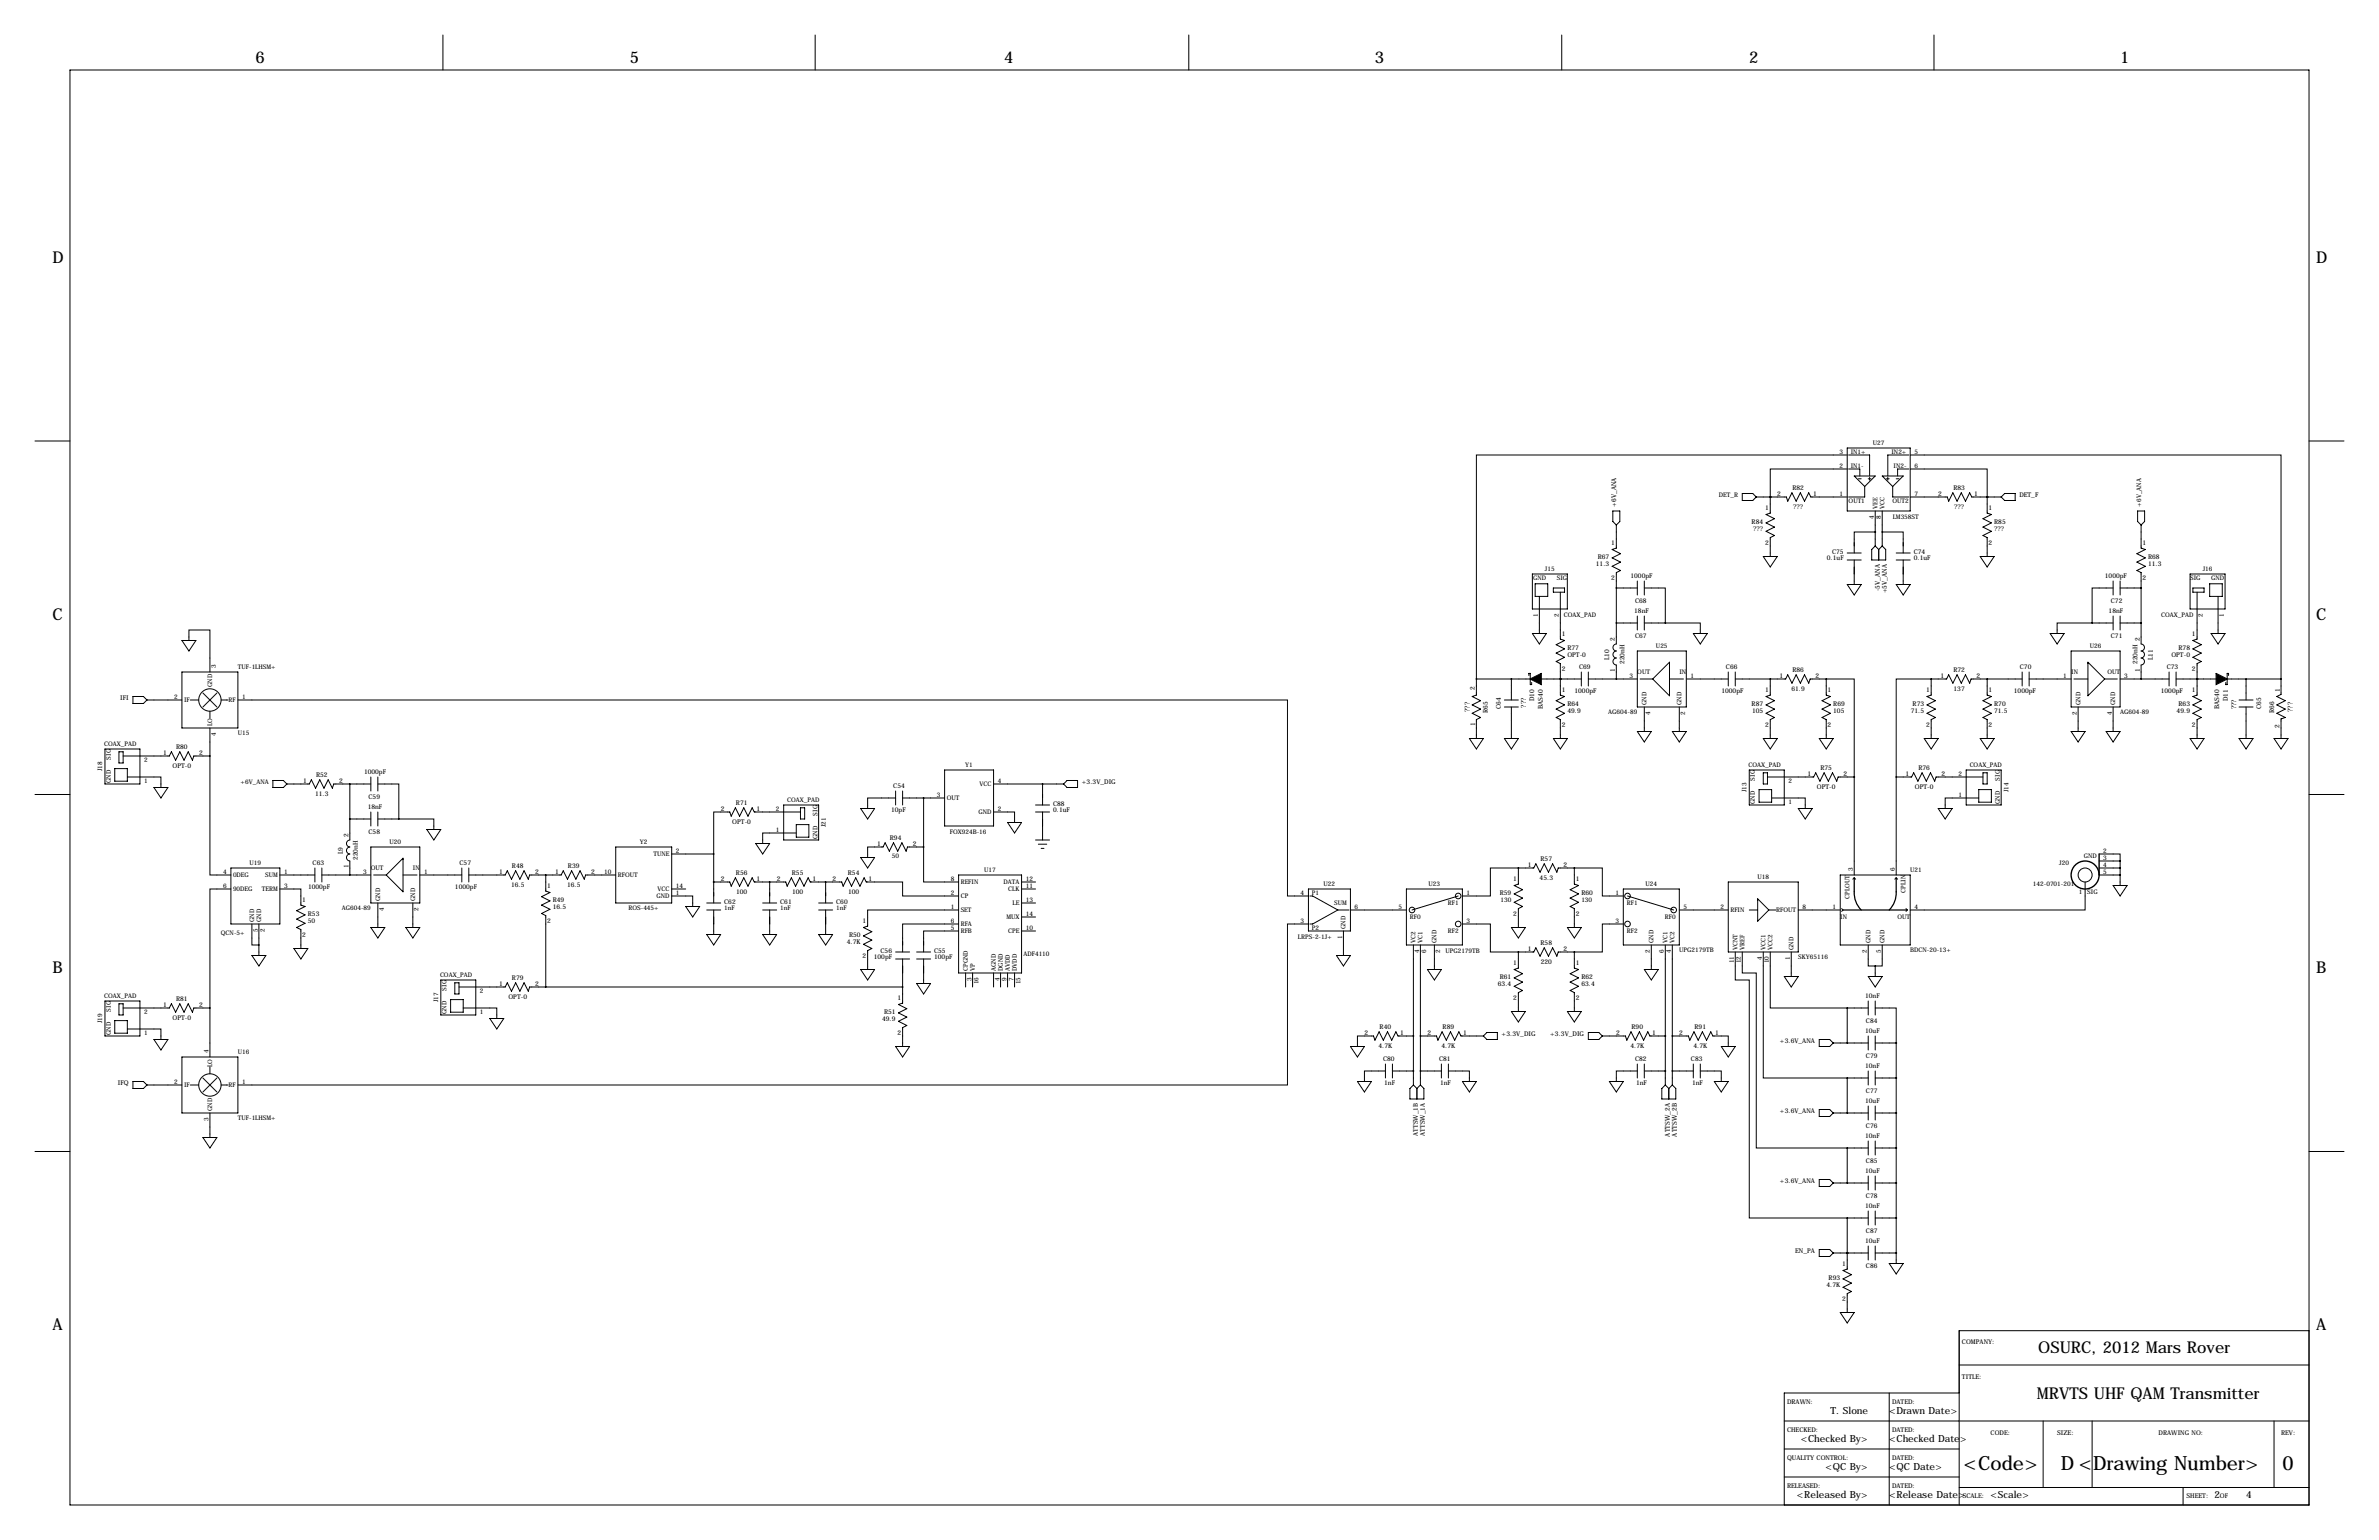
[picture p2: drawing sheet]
<svg xmlns="http://www.w3.org/2000/svg" width="864mm" height="559mm" viewBox="0 0 864 559" stroke-linecap="round" stroke-linejoin="round" font-family="sans-serif">
<defs><g id="words">
<g font-size="7.1">
<text x="712.8" y="533.4">&lt;Code&gt;</text>
<text x="748.1" y="533.4">D &lt;Drawing Number&gt;</text>
<text x="828.5" y="533.4">0</text>
</g>
<g font-size="5.9">
<text x="92.7" y="22.9">6</text>
<text x="228.6" y="22.9">5</text>
<text x="364.5" y="22.9">4</text>
<text x="499.1" y="22.9">3</text>
<text x="635" y="22.9">2</text>
<text x="769.6" y="22.9">1</text>
<text x="19" y="95.2">D</text>
<text x="840.7" y="95.2">D</text>
<text x="19" y="224.8">C</text>
<text x="840.7" y="224.8">C</text>
<text x="19" y="353.1">B</text>
<text x="840.7" y="353.1">B</text>
<text x="19" y="482.6">A</text>
<text x="840.7" y="482.6">A</text>
<text x="739.9" y="491">OSURC, 2012 Mars Rover</text>
<text x="739.4" y="507.5">MRVTS UHF QAM Transmitter</text>
</g>
<g font-size="3.6">
<text x="664.5" y="513.1">T. Slone</text>
<text x="685.8" y="513.1">&lt;Drawn Date&gt;</text>
<text x="653.7" y="523.2">&lt;Checked By&gt;</text>
<text x="685.8" y="523.2">&lt;Checked Date&gt;</text>
<text x="662.7" y="533.4">&lt;QC By&gt;</text>
<text x="685.8" y="533.4">&lt;QC Date&gt;</text>
<text x="652.3" y="543.5">&lt;Released By&gt;</text>
<text x="685.8" y="543.5">&lt;Release Date&gt;</text>
<text x="722.6" y="543.5">&lt;Scale&gt;</text>
<text x="803.9" y="543.5">2</text>
<text x="815.3" y="543.5">4</text>
</g>
<g font-size="2.4">
<text x="645.2" y="179.8">2</text>
<text x="650.7" y="177.8">R82</text>
<text x="658.2" y="179.9">1</text>
<text x="703.6" y="179.8">2</text>
<text x="709.1" y="177.8">R83</text>
<text x="716.6" y="179.9">1</text>
<text x="586.7" y="183.9" transform="rotate(-90 586.7 183.9)">+6V_ANA</text>
<text x="640.8" y="184.9">1</text>
<text x="650.9" y="184.5">???</text>
<text x="709.4" y="184.5">???</text>
<text x="721.9" y="184.9">1</text>
<text x="733" y="180.3">DET_F</text>
<text x="635.9" y="190">R84</text>
<text x="723.9" y="190">R85</text>
<text x="584.9" y="197.6">1</text>
<text x="636.4" y="192.7">???</text>
<text x="640.8" y="197.7">2</text>
<text x="721.9" y="197.7">2</text>
<text x="723.9" y="192.7">???</text>
<text x="777.7" y="197.6">1</text>
<text x="580" y="202.7">R67</text>
<text x="663.2" y="203.3">0.1uF</text>
<text x="665.1" y="200.9">C75</text>
<text x="694.7" y="200.9">C74</text>
<text x="694.7" y="203.3">0.1uF</text>
<text x="779.8" y="202.7">R68</text>
<text x="579.3" y="205.4">11.3</text>
<text x="591.9" y="209.8">1000pF</text>
<text x="764.1" y="209.8">1000pF</text>
<text x="779.8" y="205.4">11.3</text>
<text x="584.9" y="210.4">2</text>
<text x="682.4" y="214.5" transform="rotate(-90 682.4 214.5)">-5V_ANA</text>
<text x="684.9" y="215.3" transform="rotate(-90 684.9 215.3)">+5V_ANA</text>
<text x="777.7" y="210.4">2</text>
<text x="593.5" y="218.8">C68</text>
<text x="766.2" y="218.8">C72</text>
<text x="593.2" y="222.5">18nF</text>
<text x="765.4" y="222.5">18nF</text>
<text x="566.9" y="230.6">1</text>
<text x="586.2" y="232.7" transform="rotate(-90 586.2 232.7)">2</text>
<text x="593.5" y="231.5">C67</text>
<text x="766.2" y="231.5">C71</text>
<text x="776.7" y="232.7" transform="rotate(-90 776.7 232.7)">2</text>
<text x="795.7" y="230.6">1</text>
<text x="569" y="235.7">R77</text>
<text x="569" y="238.4">OPT-0</text>
<text x="584.2" y="239.5" transform="rotate(-90 584.2 239.5)">L10</text>
<text x="781.4" y="239.5" transform="rotate(-90 781.4 239.5)">L11</text>
<text x="788.2" y="238.4">OPT-0</text>
<text x="790.8" y="235.7">R78</text>
<text x="566.9" y="243.5">2</text>
<text x="573.2" y="242.6">C69</text>
<text x="586.2" y="243.7" transform="rotate(-90 586.2 243.7)">1</text>
<text x="589.7" y="241" transform="rotate(-90 589.7 241)">220nH</text>
<text x="626.5" y="242.6">C66</text>
<text x="646" y="246">1</text>
<text x="650.7" y="243.8">R86</text>
<text x="659" y="245.9">2</text>
<text x="704.4" y="246">1</text>
<text x="709.1" y="243.8">R72</text>
<text x="717.5" y="245.9">2</text>
<text x="733.2" y="242.6">C70</text>
<text x="776" y="241" transform="rotate(-90 776 241)">220nH</text>
<text x="776.7" y="243.7" transform="rotate(-90 776.7 243.7)">1</text>
<text x="786.6" y="242.6">C73</text>
<text x="795.7" y="243.5">2</text>
<text x="535.4" y="250.3" transform="rotate(-90 535.4 250.3)">2</text>
<text x="566.9" y="251">1</text>
<text x="571.6" y="251.6">1000pF</text>
<text x="624.9" y="251.6">1000pF</text>
<text x="640.8" y="251">1</text>
<text x="650.3" y="250.6">61.9</text>
<text x="663.4" y="251">1</text>
<text x="699.2" y="251">1</text>
<text x="709.2" y="250.6">137</text>
<text x="721.9" y="251">1</text>
<text x="731.1" y="251.6">1000pF</text>
<text x="784.4" y="251.6">1000pF</text>
<text x="795.7" y="251">1</text>
<text x="827.6" y="251.1" transform="rotate(-90 827.6 251.1)">1</text>
<text x="43.6" y="254">IFI</text>
<text x="544.8" y="257.4" transform="rotate(-90 544.8 257.4)">C64</text>
<text x="553.9" y="256.9" transform="rotate(-90 553.9 256.9)">???</text>
<text x="557" y="254.5" transform="rotate(-90 557 254.5)">D10</text>
<text x="560.1" y="257.3" transform="rotate(-90 560.1 257.3)">BAS40</text>
<text x="569" y="256">R64</text>
<text x="635.9" y="256">R87</text>
<text x="665.5" y="256">R69</text>
<text x="694.3" y="256">R73</text>
<text x="723.9" y="256">R70</text>
<text x="790.8" y="256">R63</text>
<text x="805.6" y="257.3" transform="rotate(-90 805.6 257.3)">BAS40</text>
<text x="808.7" y="254.5" transform="rotate(-90 808.7 254.5)">D11</text>
<text x="811.8" y="257.4" transform="rotate(-90 811.8 257.4)">???</text>
<text x="820.8" y="257.4" transform="rotate(-90 820.8 257.4)">C65</text>
<text x="533.4" y="258.4" transform="rotate(-90 533.4 258.4)">???</text>
<text x="535.5" y="263.3" transform="rotate(-90 535.5 263.3)">1</text>
<text x="540.1" y="258.6" transform="rotate(-90 540.1 258.6)">R65</text>
<text x="566.9" y="263.8">2</text>
<text x="569" y="258.7">49.9</text>
<text x="636" y="258.7">105</text>
<text x="640.8" y="263.8">2</text>
<text x="663.4" y="263.8">2</text>
<text x="665.5" y="258.7">105</text>
<text x="693.6" y="258.7">71.5</text>
<text x="699.2" y="263.8">2</text>
<text x="721.9" y="263.8">2</text>
<text x="723.9" y="258.7">71.5</text>
<text x="790.1" y="258.7">49.9</text>
<text x="795.7" y="263.8">2</text>
<text x="825.5" y="258.6" transform="rotate(-90 825.5 258.6)">R66</text>
<text x="832.2" y="258.4" transform="rotate(-90 832.2 258.4)">???</text>
<text x="827.5" y="264.2" transform="rotate(-90 827.5 264.2)">2</text>
<text x="59.3" y="273.9">1</text>
<text x="63.9" y="271.8">R80</text>
<text x="72.3" y="273.8">2</text>
<text x="62.6" y="278.5">OPT-0</text>
<text x="114.7" y="281.9">R52</text>
<text x="132.1" y="280.9">1000pF</text>
<text x="656.2" y="281.5">1</text>
<text x="660.8" y="279.4">R75</text>
<text x="669.2" y="281.4">2</text>
<text x="691.7" y="281.5">1</text>
<text x="696.4" y="279.4">R76</text>
<text x="704.8" y="281.4">2</text>
<text x="110.1" y="284.1">1</text>
<text x="123.1" y="284">2</text>
<text x="324.3" y="285.8">C54</text>
<text x="392.7" y="284.5">+3.3V_DIG</text>
<text x="659.5" y="286.1">OPT-0</text>
<text x="695.1" y="286.1">OPT-0</text>
<text x="114.4" y="288.7">11.3</text>
<text x="133.5" y="293.6">18nF</text>
<text x="133.8" y="290">C59</text>
<text x="267.1" y="292.1">R71</text>
<text x="382.3" y="292.4">C88</text>
<text x="261.6" y="294.1">2</text>
<text x="265.8" y="298.8">OPT-0</text>
<text x="274.6" y="294.2">1</text>
<text x="323.5" y="294.8">10pF</text>
<text x="382.3" y="294.8">0.1uF</text>
<text x="126.5" y="303.8" transform="rotate(-90 126.5 303.8)">2</text>
<text x="133.8" y="302.7">C58</text>
<text x="323" y="304.8">R94</text>
<text x="124.5" y="309.9" transform="rotate(-90 124.5 309.9)">L9</text>
<text x="318.4" y="306.9">1</text>
<text x="331.4" y="306.8">2</text>
<text x="113.5" y="313.7">C63</text>
<text x="126.5" y="314.8" transform="rotate(-90 126.5 314.8)">1</text>
<text x="129.9" y="312.1" transform="rotate(-90 129.9 312.1)">220nH</text>
<text x="166.8" y="313.7">C57</text>
<text x="181.2" y="317.1">1</text>
<text x="185.9" y="315">R48</text>
<text x="194.2" y="317">2</text>
<text x="201.5" y="317.1">1</text>
<text x="206.2" y="315">R39</text>
<text x="214.5" y="317">2</text>
<text x="267.1" y="317.5">R56</text>
<text x="287.5" y="317.5">R55</text>
<text x="307.8" y="317.5">R54</text>
<text x="554.6" y="314.6">1</text>
<text x="559.2" y="312.4">R57</text>
<text x="567.6" y="314.5">2</text>
<text x="111.8" y="322.7">1000pF</text>
<text x="165.2" y="322.7">1000pF</text>
<text x="185.5" y="321.7">16.5</text>
<text x="198.6" y="322.1">1</text>
<text x="205.8" y="321.7">16.5</text>
<text x="261.6" y="319.5">2</text>
<text x="274.6" y="319.6">1</text>
<text x="281.9" y="319.5">2</text>
<text x="295" y="319.6">1</text>
<text x="302.3" y="319.5">2</text>
<text x="315.3" y="319.6">1</text>
<text x="549.3" y="319.5">1</text>
<text x="558.9" y="319.2">45.3</text>
<text x="572" y="319.5">1</text>
<text x="109.7" y="327.2">1</text>
<text x="200.7" y="327.2">R49</text>
<text x="200.7" y="329.8">16.5</text>
<text x="262.9" y="327.9">C62</text>
<text x="267.2" y="324.2">100</text>
<text x="283.2" y="327.9">C61</text>
<text x="287.5" y="324.2">100</text>
<text x="303.5" y="327.9">C60</text>
<text x="307.8" y="324.2">100</text>
<text x="544.4" y="324.6">R59</text>
<text x="574" y="324.6">R60</text>
<text x="111.8" y="332.2">R53</text>
<text x="111.8" y="334.9">50</text>
<text x="198.6" y="334.9">2</text>
<text x="313.1" y="334.8">1</text>
<text x="549.3" y="332.4">2</text>
<text x="572" y="332.4">2</text>
<text x="109.7" y="340">2</text>
<text x="308.2" y="339.9">R50</text>
<text x="307.4" y="342.5">4.7K</text>
<text x="313.1" y="347.6">2</text>
<text x="319.6" y="345.7">C56</text>
<text x="339.1" y="345.7">C55</text>
<text x="554.6" y="345">1</text>
<text x="559.2" y="342.9">R58</text>
<text x="567.6" y="344.9">2</text>
<text x="317.2" y="348.1">100pF</text>
<text x="339.1" y="348.1">100pF</text>
<text x="549.3" y="350">1</text>
<text x="559.3" y="349.6">220</text>
<text x="572" y="350">1</text>
<text x="181.2" y="357.7">1</text>
<text x="185.9" y="355.6">R79</text>
<text x="194.2" y="357.6">2</text>
<text x="543.7" y="357.8">63.4</text>
<text x="544.4" y="355.1">R61</text>
<text x="574" y="355.1">R62</text>
<text x="574" y="357.8">63.4</text>
<text x="59.3" y="365.4">1</text>
<text x="63.9" y="363.2">R81</text>
<text x="72.3" y="365.3">2</text>
<text x="184.6" y="362.3">OPT-0</text>
<text x="325.8" y="362.7">1</text>
<text x="549.3" y="362.8">2</text>
<text x="572" y="362.8">2</text>
<text x="677.1" y="362.2">10nF</text>
<text x="62.6" y="370">OPT-0</text>
<text x="320.2" y="370.5">49.9</text>
<text x="320.9" y="367.8">R51</text>
<text x="677.3" y="371.2">C84</text>
<text x="325.8" y="375.5">2</text>
<text x="495.3" y="375.4">2</text>
<text x="500.8" y="373.4">R40</text>
<text x="508.3" y="375.5">1</text>
<text x="518.2" y="375.4">2</text>
<text x="523.7" y="373.4">R89</text>
<text x="531.2" y="375.5">1</text>
<text x="545.1" y="375.9">+3.3V_DIG</text>
<text x="562.7" y="375.9">+3.3V_DIG</text>
<text x="586.7" y="375.4">2</text>
<text x="592.3" y="373.4">R90</text>
<text x="599.8" y="375.5">1</text>
<text x="609.6" y="375.4">2</text>
<text x="615.1" y="373.4">R91</text>
<text x="622.6" y="375.5">1</text>
<text x="677.1" y="374.9">10uF</text>
<text x="500.4" y="380.1">4.7K</text>
<text x="523.3" y="380.1">4.7K</text>
<text x="591.8" y="380.1">4.7K</text>
<text x="614.7" y="380.1">4.7K</text>
<text x="646.1" y="378.5">+3.6V_ANA</text>
<text x="677.3" y="383.9">C79</text>
<text x="502.1" y="384.8">C80</text>
<text x="522.4" y="384.8">C81</text>
<text x="593.5" y="384.8">C82</text>
<text x="613.8" y="384.8">C83</text>
<text x="677.1" y="387.6">10nF</text>
<text x="42.8" y="393.7">IFQ</text>
<text x="502.5" y="393.8">1nF</text>
<text x="522.8" y="393.8">1nF</text>
<text x="593.9" y="393.8">1nF</text>
<text x="614.2" y="393.8">1nF</text>
<text x="677.1" y="400.3">10uF</text>
<text x="677.3" y="396.6">C77</text>
<text x="646.1" y="403.9">+3.6V_ANA</text>
<text x="606.2" y="412.4" transform="rotate(-90 606.2 412.4)">ATTSW_2A</text>
<text x="608.7" y="412.4" transform="rotate(-90 608.7 412.4)">ATTSW_2B</text>
<text x="677.1" y="413">10nF</text>
<text x="677.3" y="409.3">C76</text>
<text x="677.1" y="425.7">10uF</text>
<text x="677.3" y="422">C85</text>
<text x="646.1" y="429.3">+3.6V_ANA</text>
<text x="677.3" y="434.7">C78</text>
<text x="677.1" y="438.4">10nF</text>
<text x="677.3" y="447.4">C87</text>
<text x="651.7" y="454.7">EN_PA</text>
<text x="677.1" y="451.1">10uF</text>
<text x="668.7" y="459.2">1</text>
<text x="677.3" y="460.1">C86</text>
<text x="663" y="467">4.7K</text>
<text x="663.8" y="464.3">R93</text>
<text x="668.7" y="472.1">2</text>
<text x="712.2" y="487.7">COMPANY:</text>
<text x="712.2" y="500.4">TITLE:</text>
<text x="648.7" y="509.3">DRAWN:</text>
<text x="686.8" y="509.3">DATED:</text>
<text x="648.7" y="519.4">CHECKED:</text>
<text x="686.8" y="519.4">DATED:</text>
<text x="722.6" y="520.7">CODE:</text>
<text x="746.8" y="520.7">SIZE:</text>
<text x="783.6" y="520.7">DRAWING NO:</text>
<text x="828" y="520.7">REV:</text>
<text x="648.7" y="529.6">QUALITY CONTROL:</text>
<text x="686.8" y="529.6">DATED:</text>
<text x="648.7" y="539.8">RELEASED:</text>
<text x="686.8" y="539.8">DATED:</text>
<text x="712.5" y="543.6">SCALE:</text>
<text x="793.7" y="543.6">SHEET:</text>
<text x="805.8" y="543.6">OF</text>
</g>
<g font-size="2.3">
<text x="679.9" y="161.5">U27</text>
<text x="667.7" y="164.6">3</text>
<text x="671.8" y="164.6">IN1+</text>
<text x="686.6" y="164.6">IN2+</text>
<text x="694.9" y="164.6">5</text>
<text x="667.7" y="169.7">2</text>
<text x="671.8" y="169.7">IN1-</text>
<text x="687.4" y="169.7">IN2-</text>
<text x="694.9" y="169.7">6</text>
<text x="667.7" y="179.8">1</text>
<text x="694.9" y="179.8">7</text>
<text x="624" y="180.3">DET_R</text>
<text x="671.1" y="182.4">OUT1</text>
<text x="681.5" y="184.7" transform="rotate(-90 681.5 184.7)">VEE</text>
<text x="684.1" y="184.7" transform="rotate(-90 684.1 184.7)">VCC</text>
<text x="687" y="182.4">OUT2</text>
<text x="777.2" y="183.9" transform="rotate(-90 777.2 183.9)">+6V_ANA</text>
<text x="680.2" y="188.3" transform="rotate(-90 680.2 188.3)">4</text>
<text x="682.8" y="188.3" transform="rotate(-90 682.8 188.3)">8</text>
<text x="687.1" y="188.3">LM358ST</text>
<text x="560.8" y="207.3">J15</text>
<text x="799.6" y="207.3">J16</text>
<text x="556.6" y="210.4">GND</text>
<text x="565.1" y="210.4">SIG</text>
<text x="795" y="210.4">SIG</text>
<text x="802.6" y="210.4">GND</text>
<text x="558.3" y="223.8" transform="rotate(-90 558.3 223.8)">1</text>
<text x="565.9" y="223.8" transform="rotate(-90 565.9 223.8)">2</text>
<text x="567.7" y="223.9">COAX_PAD</text>
<text x="784.6" y="223.9">COAX_PAD</text>
<text x="799.7" y="223.8" transform="rotate(-90 799.7 223.8)">2</text>
<text x="807.3" y="223.8" transform="rotate(-90 807.3 223.8)">1</text>
<text x="601.1" y="235.2">U25</text>
<text x="758.6" y="235.2">U26</text>
<text x="78.3" y="242.3" transform="rotate(-90 78.3 242.3)">3</text>
<text x="86.4" y="242.8">TUF-1LHSM+</text>
<text x="591.5" y="245.9">3</text>
<text x="594.4" y="244.6">OUT</text>
<text x="609.6" y="244.6">IN</text>
<text x="613.7" y="245.9">1</text>
<text x="749" y="245.9">1</text>
<text x="751.8" y="244.6">IN</text>
<text x="765" y="244.6">OUT</text>
<text x="771.1" y="245.9">3</text>
<text x="77" y="249.3" transform="rotate(-90 77 249.3)">GND</text>
<text x="63.2" y="253.5">2</text>
<text x="66.8" y="254.8">IF</text>
<text x="83" y="254.8">RF</text>
<text x="87.9" y="253.5">1</text>
<text x="597.7" y="255.8" transform="rotate(-90 597.7 255.8)">GND</text>
<text x="610.4" y="255.8" transform="rotate(-90 610.4 255.8)">GND</text>
<text x="755.2" y="255.8" transform="rotate(-90 755.2 255.8)">GND</text>
<text x="767.9" y="255.8" transform="rotate(-90 767.9 255.8)">GND</text>
<text x="77" y="263.4" transform="rotate(-90 77 263.4)">LO</text>
<text x="583.8" y="259.2">AG604-89</text>
<text x="599" y="259.4" transform="rotate(-90 599 259.4)">4</text>
<text x="611.7" y="259.4" transform="rotate(-90 611.7 259.4)">2</text>
<text x="753.9" y="259.4" transform="rotate(-90 753.9 259.4)">2</text>
<text x="766.6" y="259.4" transform="rotate(-90 766.6 259.4)">4</text>
<text x="769.6" y="259.2">AG604-89</text>
<text x="78.3" y="267" transform="rotate(-90 78.3 267)">4</text>
<text x="86.4" y="266.8">U15</text>
<text x="37.8" y="270.5">COAX_PAD</text>
<text x="40.2" y="275.6" transform="rotate(-90 40.2 275.6)">SIG</text>
<text x="37.1" y="279.9" transform="rotate(-90 37.1 279.9)">J18</text>
<text x="52.3" y="276.4">2</text>
<text x="350.4" y="278.4">Y1</text>
<text x="634.7" y="278.1">COAX_PAD</text>
<text x="710.9" y="281.4">2</text>
<text x="715" y="278.1">COAX_PAD</text>
<text x="40.2" y="284.1" transform="rotate(-90 40.2 284.1)">GND</text>
<text x="52.3" y="284.1">1</text>
<text x="87.3" y="284.5">+6V_ANA</text>
<text x="355.6" y="285.3">VCC</text>
<text x="362.2" y="284">4</text>
<text x="634" y="287.5" transform="rotate(-90 634 287.5)">J13</text>
<text x="637.1" y="283.2" transform="rotate(-90 637.1 283.2)">SIG</text>
<text x="649.2" y="284.1">2</text>
<text x="726" y="283.2" transform="rotate(-90 726 283.2)">SIG</text>
<text x="729.1" y="287.5" transform="rotate(-90 729.1 287.5)">J14</text>
<text x="285.7" y="290.8">COAX_PAD</text>
<text x="340.1" y="289.1">3</text>
<text x="343.7" y="290.4">OUT</text>
<text x="637.1" y="291.8" transform="rotate(-90 637.1 291.8)">GND</text>
<text x="649.2" y="291.7">1</text>
<text x="710.9" y="289.1">1</text>
<text x="726" y="291.8" transform="rotate(-90 726 291.8)">GND</text>
<text x="281.6" y="294.1">2</text>
<text x="296.7" y="295.9" transform="rotate(-90 296.7 295.9)">SIG</text>
<text x="355.2" y="295.4">GND</text>
<text x="362.2" y="294.1">2</text>
<text x="281.6" y="301.8">1</text>
<text x="296.7" y="304.5" transform="rotate(-90 296.7 304.5)">GND</text>
<text x="299.8" y="300.2" transform="rotate(-90 299.8 300.2)">J21</text>
<text x="344.8" y="302.6">FOX924B-16</text>
<text x="141.4" y="306.3">U20</text>
<text x="232.3" y="306.3">Y2</text>
<text x="237.3" y="310.7">TUNE</text>
<text x="245.4" y="309.4">2</text>
<text x="323.8" y="311.5">50</text>
<text x="756.5" y="311.4">GND</text>
<text x="763.5" y="309.4">2</text>
<text x="763.5" y="311.9">3</text>
<text x="81" y="317">4</text>
<text x="90.6" y="313.9">U19</text>
<text x="103.1" y="317">1</text>
<text x="131.8" y="317">3</text>
<text x="134.6" y="315.8">OUT</text>
<text x="149.9" y="315.8">IN</text>
<text x="153.9" y="317">1</text>
<text x="219.4" y="317">10</text>
<text x="357.3" y="316.5">U17</text>
<text x="672.6" y="316" transform="rotate(-90 672.6 316)">3</text>
<text x="687.8" y="316" transform="rotate(-90 687.8 316)">6</text>
<text x="693.4" y="316.5">U21</text>
<text x="747.5" y="313.7">J20</text>
<text x="763.5" y="314.5">4</text>
<text x="763.5" y="317">5</text>
<text x="81" y="322.1">6</text>
<text x="84.6" y="318.3">0DEG</text>
<text x="84.6" y="323.4">90DEG</text>
<text x="95" y="323.4">TERM</text>
<text x="96.2" y="318.3">SUM</text>
<text x="103.1" y="322.1">3</text>
<text x="224.3" y="318.3">RFOUT</text>
<text x="238.7" y="323.4">VCC</text>
<text x="245.4" y="322.1">14</text>
<text x="345.1" y="319.5">8</text>
<text x="348.7" y="320.8">REFIN</text>
<text x="364.3" y="320.8">DATA</text>
<text x="366" y="323.4">CLK</text>
<text x="372.4" y="319.5">12</text>
<text x="372.4" y="322.1">11</text>
<text x="480.5" y="321.6">U22</text>
<text x="518.6" y="321.6">U23</text>
<text x="597.3" y="321.6">U24</text>
<text x="638" y="319">U18</text>
<text x="691.7" y="324" transform="rotate(-90 691.7 324)">CPLIN</text>
<text x="738" y="321.7">142-0701-201</text>
<text x="138" y="326.9" transform="rotate(-90 138 326.9)">GND</text>
<text x="150.7" y="326.9" transform="rotate(-90 150.7 326.9)">GND</text>
<text x="238.3" y="325.9">GND</text>
<text x="245.4" y="324.6">1</text>
<text x="345.1" y="324.6">2</text>
<text x="345.1" y="329.7">1</text>
<text x="348.7" y="325.9">CP</text>
<text x="367.6" y="328.5">LE</text>
<text x="372.4" y="327.2">13</text>
<text x="472.1" y="324.6">4</text>
<text x="476.2" y="324.7">P1</text>
<text x="484.3" y="328.5">SUM</text>
<text x="491.7" y="329.7">6</text>
<text x="507.7" y="329.7">5</text>
<text x="525.6" y="328.5">RF1</text>
<text x="532.4" y="324.6">1</text>
<text x="544.7" y="327.2">130</text>
<text x="574" y="327.2">130</text>
<text x="586.4" y="324.6">1</text>
<text x="590.5" y="328.5">RF1</text>
<text x="611.1" y="329.7">5</text>
<text x="624.5" y="329.7">2</text>
<text x="654.3" y="329.7">8</text>
<text x="665.2" y="329.7">1</text>
<text x="671.4" y="326.1" transform="rotate(-90 671.4 326.1)">CPLOUT</text>
<text x="694.9" y="329.7">4</text>
<text x="754.6" y="324.4">1</text>
<text x="757.7" y="324.4">SIG</text>
<text x="92.2" y="334.5" transform="rotate(-90 92.2 334.5)">GND</text>
<text x="94.8" y="334.5" transform="rotate(-90 94.8 334.5)">GND</text>
<text x="124.1" y="330.3">AG604-89</text>
<text x="139.3" y="330.5" transform="rotate(-90 139.3 330.5)">4</text>
<text x="152" y="330.5" transform="rotate(-90 152 330.5)">2</text>
<text x="228.1" y="330.3">ROS-445+</text>
<text x="262.9" y="330.3">1nF</text>
<text x="283.2" y="330.3">1nF</text>
<text x="303.5" y="330.3">1nF</text>
<text x="345.1" y="334.8">6</text>
<text x="348.7" y="331">SET</text>
<text x="365.3" y="333.5">MUX</text>
<text x="372.4" y="332.2">14</text>
<text x="472.1" y="334.8">3</text>
<text x="511.8" y="333.5">RF0</text>
<text x="532.4" y="334.8">3</text>
<text x="586.4" y="334.8">3</text>
<text x="604.4" y="333.5">RF0</text>
<text x="628.1" y="331">RFIN</text>
<text x="644.8" y="331">RFOUT</text>
<text x="668" y="333.5">IN</text>
<text x="688.8" y="333.5">OUT</text>
<text x="80.2" y="339.4">QCN-5+</text>
<text x="93.6" y="338.1" transform="rotate(-90 93.6 338.1)">5</text>
<text x="96.1" y="338.1" transform="rotate(-90 96.1 338.1)">2</text>
<text x="345.1" y="337.3">5</text>
<text x="348.7" y="336.1">RFA</text>
<text x="348.7" y="338.6">RFB</text>
<text x="366" y="338.6">CPE</text>
<text x="372.4" y="337.3">10</text>
<text x="471.2" y="340.7">LRPS-2-1J+</text>
<text x="476.2" y="337.4">P2</text>
<text x="487.2" y="340.7" transform="rotate(-90 487.2 340.7)">1</text>
<text x="488.5" y="337.1" transform="rotate(-90 488.5 337.1)">GND</text>
<text x="525.6" y="338.6">RF2</text>
<text x="590.5" y="338.6">RF2</text>
<text x="371.5" y="347.1">ADF4110</text>
<text x="513.9" y="342.1" transform="rotate(-90 513.9 342.1)">VC2</text>
<text x="515.2" y="345.7" transform="rotate(-90 515.2 345.7)">4</text>
<text x="516.4" y="342.1" transform="rotate(-90 516.4 342.1)">VC1</text>
<text x="517.7" y="345.7" transform="rotate(-90 517.7 345.7)">6</text>
<text x="521.5" y="342.1" transform="rotate(-90 521.5 342.1)">GND</text>
<text x="522.8" y="345.7" transform="rotate(-90 522.8 345.7)">2</text>
<text x="524.7" y="345.8">UPG2179TB</text>
<text x="598.9" y="345.7" transform="rotate(-90 598.9 345.7)">2</text>
<text x="600.2" y="342.1" transform="rotate(-90 600.2 342.1)">GND</text>
<text x="604" y="345.7" transform="rotate(-90 604 345.7)">6</text>
<text x="605.3" y="342.1" transform="rotate(-90 605.3 342.1)">VC1</text>
<text x="606.6" y="345.7" transform="rotate(-90 606.6 345.7)">4</text>
<text x="607.9" y="342.1" transform="rotate(-90 607.9 342.1)">VC2</text>
<text x="609.6" y="345.5">UPG2179TB</text>
<text x="630.7" y="344.7" transform="rotate(-90 630.7 344.7)">VCNT</text>
<text x="633.3" y="344.7" transform="rotate(-90 633.3 344.7)">VREF</text>
<text x="640.9" y="344.7" transform="rotate(-90 640.9 344.7)">VCC1</text>
<text x="643.4" y="344.7" transform="rotate(-90 643.4 344.7)">VCC2</text>
<text x="651" y="344.7" transform="rotate(-90 651 344.7)">GND</text>
<text x="677.7" y="345.7" transform="rotate(-90 677.7 345.7)">2</text>
<text x="679" y="342.1" transform="rotate(-90 679 342.1)">GND</text>
<text x="682.8" y="345.7" transform="rotate(-90 682.8 345.7)">5</text>
<text x="684.1" y="342.1" transform="rotate(-90 684.1 342.1)">GND</text>
<text x="693.4" y="345.5">BDCN-20-13+</text>
<text x="351.3" y="352.3" transform="rotate(-90 351.3 352.3)">CPGND</text>
<text x="353.9" y="352.3" transform="rotate(-90 353.9 352.3)">VP</text>
<text x="361.5" y="352.3" transform="rotate(-90 361.5 352.3)">AGND</text>
<text x="364" y="352.3" transform="rotate(-90 364 352.3)">DGND</text>
<text x="366.6" y="352.3" transform="rotate(-90 366.6 352.3)">AVDD</text>
<text x="369.1" y="352.3" transform="rotate(-90 369.1 352.3)">DVDD</text>
<text x="629.4" y="349.6" transform="rotate(-90 629.4 349.6)">11</text>
<text x="632" y="349.6" transform="rotate(-90 632 349.6)">12</text>
<text x="639.6" y="348.3" transform="rotate(-90 639.6 348.3)">4</text>
<text x="642.1" y="349.6" transform="rotate(-90 642.1 349.6)">10</text>
<text x="649.7" y="348.3" transform="rotate(-90 649.7 348.3)">1</text>
<text x="652.8" y="348.1">SKY65116</text>
<text x="159.7" y="354.3">COAX_PAD</text>
<text x="162.1" y="359.4" transform="rotate(-90 162.1 359.4)">SIG</text>
<text x="352.6" y="355.9" transform="rotate(-90 352.6 355.9)">3</text>
<text x="355.2" y="357.2" transform="rotate(-90 355.2 357.2)">16</text>
<text x="362.8" y="355.9" transform="rotate(-90 362.8 355.9)">4</text>
<text x="365.3" y="355.9" transform="rotate(-90 365.3 355.9)">9</text>
<text x="367.9" y="355.9" transform="rotate(-90 367.9 355.9)">7</text>
<text x="370.4" y="357.2" transform="rotate(-90 370.4 357.2)">15</text>
<text x="37.8" y="361.9">COAX_PAD</text>
<text x="159" y="363.7" transform="rotate(-90 159 363.7)">J17</text>
<text x="174.2" y="360.3">2</text>
<text x="37.1" y="371.3" transform="rotate(-90 37.1 371.3)">J19</text>
<text x="40.2" y="367" transform="rotate(-90 40.2 367)">SIG</text>
<text x="52.3" y="367.9">2</text>
<text x="162.1" y="368" transform="rotate(-90 162.1 368)">GND</text>
<text x="174.2" y="367.9">1</text>
<text x="40.2" y="375.6" transform="rotate(-90 40.2 375.6)">GND</text>
<text x="52.3" y="375.5">1</text>
<text x="75.7" y="382" transform="rotate(-90 75.7 382)">4</text>
<text x="86.4" y="382.5">U16</text>
<text x="77" y="387.2" transform="rotate(-90 77 387.2)">LO</text>
<text x="63.2" y="393.2">2</text>
<text x="66.8" y="394.5">IF</text>
<text x="83" y="394.5">RF</text>
<text x="87.9" y="393.2">1</text>
<text x="75.7" y="406.7" transform="rotate(-90 75.7 406.7)">3</text>
<text x="77" y="403.1" transform="rotate(-90 77 403.1)">GND</text>
<text x="86.4" y="406.5">TUF-1LHSM+</text>
<text x="514.7" y="412" transform="rotate(-90 514.7 412)">ATTSW_1B</text>
<text x="517.2" y="412" transform="rotate(-90 517.2 412)">ATTSW_1A</text>
</g>
</g></defs>
<g fill="none" stroke="#000" stroke-width=".36">
<path d="M160.8 12.7v12.7M295.9 12.7v12.7M431.5 12.7v12.7M566.9 12.7v12.7M702.1 12.7v12.7M25.4 25.4h812.8v520.7h-812.8zM12.7 160h12.7M632.5 179.1h3.8l1.2 1.2-1.2 1.3h-3.8zM670.6 165.1h-134.7v81.3M670.6 170.2h-28v10.1M670.6 162.6h22.8v22.8h-22.8zM671.1 165.1h7.6v7.6"/>
<path d="M671.1 170.2h4v2.5M673.1 172.7h7.6l-3.8 3.8zM674.6 173.7h1M676.9 176.5v3.8h-5.8M678.2 173.7h1M678.7 173.2v1M683.3 172.7h7.6l-3.8 3.8zM684.8 173.7h1M685.3 173.2v1M687.1 176.5v3.8h5.8M688.3 173.7h1.1M692.9 165.1h-7.6v7.6"/>
<path d="M692.9 170.2h-4.1v2.5M693.4 165.1h134.6v81.3M693.4 170.2h28v10.1M838.2 160h12.7M585.5 185.4h2.5v3.8l-1.3 1.3-1.2-1.3zM586.7 190.5v8.4l-1.5 .5 3.1 1.5-3.1 1.5 3.1 1.6-3.1 1.5 3.1 1.5-1.6 .8v25.9a1.27 1.27 0 0 0-1.2 1.3 1.27 1.27 0 0 0 1.2 1.2 1.27 1.27 0 0 0-1.2 1.3 1.27 1.27 0 0 0 1.2 1.3 1.27 1.27 0 0 0-1.2 1.2 1.27 1.27 0 0 0 1.2 1.3v5.1M637.5 180.3h11l.5 1.6 1.5-3.1 1.5 3.1 1.5-3.1 1.6 3.1 1.5-3.1 .8 1.5h13.2M642.6 180.3h.1M642.6 180.3v5.9l-1.5 .5 3 1.5-3 1.5 3 1.6-3 1.5 3 1.5-1.5 .8v6.8M680.7 193h-7.6v7.7M680.7 185.4v12.7M680.7 198.1l-1.3 1.3v3.8h5.1v-3.8l-1.2-1.3"/>
<path d="M680.7 198.1l1.3 1.3M682 199.4v3.8M683.3 193h7.6v7.7M683.3 185.4v12.7M683.3 198.1l-1.3 1.3M693.4 180.3h13.5l.5 1.6 1.5-3.1 1.5 3.1 1.6-3.1 1.5 3.1 1.5-3.1 .8 1.5h10.6M721.4 180.3h.1M721.4 180.3v5.9l1.5 .5-3.1 1.5 3.1 1.5-3.1 1.6 3.1 1.5-3.1 1.5 1.6 .8v6.8M726.4 180.3l1.3-1.2h3.8v2.5h-3.8zM776 185.4h2.5v3.8l-1.3 1.3-1.2-1.3zM777.2 190.5v8.4l1.6 .5-3.1 1.5 3.1 1.5-3.1 1.6 3.1 1.5-3.1 1.5 1.5 .8v25.9M556.3 208.3h12.7v12.7h-12.7z"/>
<path d="M557.3 211.8h4.5v4.6h-4.5zM558.8 216.4v13.5M563.9 213.4h4v1.5h-4zM566.4 214.9v17l1.5 .5-3 1.5 3 1.6-3 1.5 3 1.5-3 1.5 1.5 .8v11.4l1.5 .5-3 1.6 3 1.5-3 1.5 3 1.5-3 1.5 1.5 .8v6.9M586.7 213.4h7.7M594.4 210.8v5.1M596.9 213.4h7.6v12.7M596.9 210.8v5.1M640.1 201.9h5.1l-2.6 3.8zM670.6 200.7h5M670.6 203.2h5M670.6 212.1h5l-2.5 3.8z"/>
<path d="M673.1 203.2v8.9M688.3 200.7h5.1M688.3 203.2h5.1M688.3 212.1h5.1l-2.5 3.8zM690.9 203.2v8.9M718.8 201.9h5.1l-2.5 3.8zM767.1 213.4h-7.6v12.7M767.1 210.8v5.1M769.6 213.4h7.6M769.6 210.8v5.1M795 208.3h12.7v12.7h-12.7zM796 213.4h4.1v1.5h-4.1z"/>
<path d="M797.6 214.9v17l-1.6 .5 3.1 1.5-3.1 1.6 3.1 1.5-3.1 1.5 3.1 1.5-1.5 .8v11.4l-1.6 .5 3.1 1.6-3.1 1.5 3.1 1.5-3.1 1.5 3.1 1.5-1.5 .8v6.9M802.1 211.8h4.6v4.6h-4.6zM805.2 216.4v13.5M66 232.4h5.1l-2.5 3.8zM68.6 232.4v-3.8h7.6v15.2M556.3 229.9h5l-2.5 3.8zM586.7 226.1h7.7M594.4 236.2h17.7v20.3h-17.7zM594.4 223.5v5.1M596.9 223.5v5.1M596.9 226.1h7.6M604.5 226.1h12.7v3.8"/>
<path d="M614.7 229.9h5.1l-2.6 3.8zM744.2 229.9h5.1l-2.5 3.8zM751.8 236.2h17.8v20.3h-17.8zM759.5 226.1h-12.7v3.8M759.5 226.1h7.6M767.1 223.5v5.1M769.6 226.1h7.6M769.6 223.5v5.1M777.3 238.8a1.27 1.27 0 0 1 1.2 1.2 1.27 1.27 0 0 1-1.3 1.3v5.1M777.3 236.2a1.27 1.27 0 0 1 1.2 1.3 1.27 1.27 0 0 1-1.3 1.3M777.3 233.7a1.27 1.27 0 0 1 1.2 1.3 1.27 1.27 0 0 1-1.3 1.2M802.6 229.9h5.1l-2.5 3.8z"/>
<path d="M48.3 252.7h3.8l1.2 1.3-1.2 1.3h-3.8zM53.3 254h12.7M66 243.8h20.4v20.4h-20.4zM69.1 254h3M73.7 251.5l5 5M76.2 258.1v2.5M78.7 251.5l-5 5M80.3 254h2.5M86.4 254h381v71.1h7.6M535.9 246.4h19.5M535.9 246.4v5.8l-1.5 .5 3.1 1.6-3.1 1.5 3.1 1.5-3.1 1.5 3.1 1.5-1.6 .8v6.9M546.1 254h5.1"/>
<path d="M546.1 256.5h5.1M548.6 246.4v7.6M548.6 256.5v11.5M555 245.1v-.8h.5v4.1h.5v-.8M559.5 246.4h14.5M566.4 246.4h.1M574 243.8v5.1M576.6 246.4h17.8M576.6 243.8v5.1M595.4 246.4h4.5M596.9 256.5v8.9M606 240.3v12.2l-6.1-6.1z"/>
<path d="M606 246.4h5.1M609.6 256.5v8.9M612.1 246.4h15.3M627.4 243.8v5.1M629.9 243.8v5.1M629.9 246.4h18.3l.8-1.5 1.5 3 1.5-3 1.5 3 1.6-3 1.5 3 .5-1.5h5.8M642.6 246.4v5.8l-1.5 .5 3 1.6-3 1.5 3 1.5-3 1.5 3 1.5-1.5 .8v6.9M662.9 246.4h10.2v35.5M662.9 246.4v5.8l1.6 .5-3.1 1.6 3.1 1.5-3.1 1.5 3.1 1.5-3.1 1.5 1.5 .8v6.9M701 246.4h-12.7v35.5M701 246.4h5.6l.8-1.5 1.5 3 1.5-3 1.6 3 1.5-3 1.5 3 .5-1.5h18.6M701 246.4v5.8l-1.5 .5 3.1 1.6-3.1 1.5 3.1 1.5-3.1 1.5 3.1 1.5-1.6 .8v6.9"/>
<path d="M721.4 246.4v5.8l1.5 .5-3.1 1.6 3.1 1.5-3.1 1.5 3.1 1.5-3.1 1.5 1.6 .8v6.9M734.1 243.8v5.1M736.6 246.4h15.2M736.6 243.8v5.1M752.9 246.4h5M754.4 256.5v8.9M757.9 240.3l6.1 6.1-6.1 6.1zM764 246.4h4.6M767.1 256.5v8.9M769.6 246.4h17.8M787.4 243.8v5.1M789.9 246.4h14.6"/>
<path d="M789.9 243.8v5.1M797.6 246.4h.1M808.5 246.4h19.5M809 245.1v-.8h-.5v4.1h-.5v-.8M812.8 254h5.1M812.8 256.5h5.1M815.3 246.4v7.6M815.3 256.5v11.5M828 246.4v5.6l-1.5 .7 3.1 1.6-3.1 1.5 3.1 1.5-3.1 1.5 3.1 1.5-1.6 .6v7.1M38.1 271.8h12.7v12.7h-12.7zM41.7 278.9h4.5v4.6h-4.5zM43.2 272.8h1.5v4.1h-1.5z"/>
<path d="M44.7 274.3h16.8l.7-1.5 1.6 3 1.5-3 1.5 3 1.5-3 1.5 3 .6-1.5h5.8M76.2 274.3v43.2h7.6M76.2 264.2v10.1M342.9 279.4h17.8v20.3h-17.8zM533.4 268h5.1l-2.6 3.8zM546.1 268h5.1l-2.6 3.8zM563.9 268h5.1l-2.6 3.8zM594.4 265.4h5l-2.5 3.8zM607.1 265.4h5l-2.5 3.8zM635 279.4h12.7v12.7h-12.7zM640.1 268h5.1l-2.6 3.8zM660.4 268h5.1l-2.6 3.8z"/>
<path d="M698.5 268h5.1l-2.6 3.8zM713.7 279.4h12.7v12.7h-12.7zM718.8 268h5.1l-2.5 3.8zM751.8 265.4h5.1l-2.5 3.8zM764.5 265.4h5.1l-2.5 3.8zM795 268h5.1l-2.5 3.8zM812.8 268h5.1l-2.6 3.8zM825.5 268h5.1l-2.6 3.8zM12.7 288.3h12.7M46.2 281.9h12.2v3.9M55.9 285.8h5.1l-2.6 3.8zM99.1 283.2h3.8l1.2 1.3-1.2 1.3h-3.8z"/>
<path d="M104.1 284.5h8.2l.7-1.5 1.6 3 1.5-3 1.5 3 1.5-3 1.5 3 .6-1.5h13.4M127 284.5v20.3a1.27 1.27 0 0 0-1.2 1.3 1.27 1.27 0 0 0 1.2 1.2 1.27 1.27 0 0 0-1.2 1.3 1.27 1.27 0 0 0 1.2 1.3 1.27 1.27 0 0 0-1.2 1.2 1.27 1.27 0 0 0 1.2 1.3v5.1M127 297.2h7.6M134.6 281.9v5.1M134.6 294.6v5.1M137.2 284.5h7.6v12.7M137.2 281.9v5.1M137.2 294.6v5.1M137.2 297.2h7.6M144.8 297.2h12.7v3.8M284.5 292.1h12.7v12.7h-12.7zM289.1 299.2h4.5v4.6h-4.5z"/>
<path d="M290.6 294.6h-16.8l-.8-1.5-1.5 3.1-1.5-3.1-1.5 3.1-1.5-3.1-1.6 3.1-.5-1.6h-5.8v15.3M290.6 293.1h1.5v4.1h-1.5zM312.4 293.4h5.1l-2.5 3.8zM325.1 289.6h-10.1v3.8M325.1 287v5.1M327.7 289.6h15.2M327.7 287v5.1M335.3 289.6v17.7M360.7 294.6h7.6v3.8M360.7 284.5h25.4M365.8 298.4h5l-2.5 3.9zM375.9 294.6h5.1"/>
<path d="M375.9 292.1h5.1M378.5 284.5v7.6M378.5 294.6v10.2M387.3 283.2h3.9v2.6h-3.9l-1.2-1.3zM638.6 286.5h4.5v4.6h-4.5zM640.1 280.4h1.5v4.1h-1.5zM641.6 281.9h16.8l.7-1.5 1.6 3.1 1.5-3.1 1.5 3.1 1.5-3.1 1.5 3.1 .6-1.6h5.8M643.1 289.6h12.2v3.8M652.8 293.4h5.1l-2.6 3.8zM673.1 281.9v35.6M688.3 281.9v35.6M688.3 281.9h5.6l.8-1.5 1.5 3.1 1.5-3.1 1.6 3.1 1.5-3.1 1.5 3.1 .5-1.6h17"/>
<path d="M703.6 293.4h5.1l-2.6 3.8zM718.3 289.6h-12.2v3.8M718.3 286.5h4.6v4.6h-4.6zM719.8 280.4h1.6v4.1h-1.6zM838.2 288.3h12.7M83.8 315h17.8v20.3h-17.8zM101.6 317.5h12.7M114.3 315v5M116.8 317.5h17.8M116.8 315v5M134.6 307.3h17.8v20.4h-17.8zM135.6 317.5h4.6"/>
<path d="M146.3 317.5h5.1M146.3 311.4v12.2l-6.1-6.1zM152.4 317.5h15.2M154.9 301h5.1l-2.5 3.8zM167.6 315v5M170.2 317.5h13.2l.7-1.5 1.6 3 1.5-3 1.5 3 1.5-3 1.6 3 .5-1.5h11.4l.8-1.5 1.5 3 1.5-3 1.5 3 1.6-3 1.5 3 .5-1.5h10.9M170.2 315v5M198.1 317.5v5.8l1.5 .5-3 1.6 3 1.5-3 1.5 3 1.5-3 1.6 1.5 .7v25.9M223.5 307.3h20.3v20.4h-20.3zM243.8 309.9h15.3M259.1 309.9v17.8M274.3 306.1h5.1l-2.5 3.8z"/>
<path d="M289.1 302.3h-12.2v3.8M312.4 311.1h5.1l-2.5 3.9zM335.3 307.3h-5.9l-.5 1.6-1.5-3.1-1.5 3.1-1.5-3.1-1.6 3.1-1.5-3.1-.8 1.5h-5.5v3.8M335.3 307.3v12.7h12.7M348 317.5h22.8v35.6h-22.8zM375.9 304.8h5.1M376.9 306.3h3.1M378 307.8h1M551.2 315h-10.2v10.1h-10.1M551.2 315h5.6l.7-1.6 1.6 3.1 1.5-3.1 1.5 3.1 1.5-3.1 1.5 3.1 .6-1.5h5.8M551.2 315v5.8l-1.5 .5 3 1.5-3 1.6 3 1.5-3 1.5 3 1.5-1.5 .8v6.8M571.5 315h10.2v10.1h7.6"/>
<path d="M571.5 315v5.8l1.5 .5-3 1.5 3 1.6-3 1.5 3 1.5-3 1.5 1.5 .8v6.8M668 317.5h25.4v25.4h-25.4zM672.6 319l.5-.5 .5 .5M687.8 319l.5-.5 .5 .5M762 309.9h7.6v2.5M762 317.5h7.6M762 315h7.6M762 312.4h7.6M769.6 312.4v8.9M83.8 322.6h-7.6v43.2M91.4 335.3v7.6h2.6M94 335.3v11.4"/>
<path d="M101.6 322.6h7.6v5.8l1.5 .5-3 1.6 3 1.5-3 1.5 3 1.5-3 1.5 1.5 .8v6.9M134.6 336.5h5.1l-2.5 3.9zM137.2 327.7v8.8M147.3 336.5h5.1l-2.5 3.9zM149.9 327.7v8.8M243.8 325.1h7.7v3.8M243.8 322.6h5.1M248.9 328.9h5.1l-2.5 3.8zM256.5 327.7h5.1M256.5 330.2h5.1M256.5 339.1h5.1l-2.5 3.8zM259.1 320h5.8l.5 1.6 1.6-3.1 1.5 3.1 1.5-3.1 1.5 3.1 1.5-3.1 .8 1.5h11.4l.6 1.6 1.5-3.1 1.5 3.1 1.5-3.1 1.5 3.1 1.6-3.1 .7 1.5h11.5l.5 1.6 1.5-3.1 1.5 3.1 1.5-3.1 1.6 3.1 1.5-3.1 .8 1.5h13.2v5.1h20.3"/>
<path d="M259.1 330.2v8.9M276.9 327.7h5M276.9 330.2h5M276.9 339.1h5l-2.5 3.8zM279.4 320v7.7M279.4 330.2v8.9M297.2 327.7h5.1M297.2 330.2h5.1M297.2 339.1h5.1l-2.6 3.8zM299.7 320v7.7M299.7 330.2v8.9M348 337.8h-12.7v7.6"/>
<path d="M348 330.2h-33v5.8l-1.6 .5 3.1 1.6-3.1 1.5 3.1 1.5-3.1 1.5 3.1 1.6-1.5 .7v6.9M348 335.3h-20.3v10.1M370.8 320h5.1M370.8 322.6h5.1M370.8 337.8h5.1M370.8 332.7h5.1M370.8 327.7h5.1M475 335.3h-7.6v58.4h-381M475 322.6h15.2v15.2h-15.2zM475.5 325.1h1l9.1 5.1M485.6 330.2h4.1M485.6 330.2l-9.1 5.1h-1"/>
<path d="M487.7 337.8v8.9M490.2 330.2h20.3M510.5 322.6h20.4v20.3h-20.4zM529.3 325.1l-16.7 5.1M530.9 335.3h10.1v10.1h10.2M548.6 336.5h5.1l-2.5 3.9zM569 336.5h5l-2.5 3.9zM589.3 335.3h-7.6v10.1h-10.2M589.3 322.6h20.3v20.3h-20.3zM590.8 325.1l16.8 5.1M609.6 330.2h17.8M627.4 320h25.4v25.4h-25.4z"/>
<path d="M635 330.2h3M638 326.1l4.1 4.1-4.1 4.1zM642.1 330.2h2.6M652.8 330.2h15.2M668.5 329.7l.5 .5-.5 .5M691.9 329.7l.5 .5-.5 .5M756.9 320v10.2h-63.5M767.1 321.3h5.1l-2.6 3.8zM91.4 346.7h5.1l-2.5 3.8zM106.7 344.2h5.1l-2.6 3.8zM160 355.6h12.7v12.7h-12.7zM165.1 356.6h1.5v4.1h-1.5z"/>
<path d="M166.6 358.1h16.8l.7-1.5 1.6 3.1 1.5-3.1 1.5 3.1 1.5-3.1 1.6 3.1 .5-1.6h135.4M312.4 351.8h5.1l-2.5 3.8zM325.1 345.4h5.1M325.1 348h5.1M327.7 348v16l-1.6 .5 3.1 1.5-3.1 1.5 3.1 1.6-3.1 1.5 3.1 1.5-1.5 .8v6.8M332.7 345.4h5.1M332.7 348h5.1M332.7 356.9h5.1l-2.5 3.8zM335.3 348v8.9M350.5 353.1v5M353.1 353.1v5M360.7 353.1v5"/>
<path d="M363.2 353.1v5M365.8 353.1v5M368.3 353.1v5M485.1 346.7h5.1l-2.5 3.8zM513.1 342.9v50.8M515.6 342.9v50.8M518.2 351.8h5l-2.5 3.8zM520.7 342.9v8.9M551.2 345.4h5.6l.7-1.5 1.6 3.1 1.5-3.1 1.5 3.1 1.5-3.1 1.5 3.1 .6-1.6h5.8M551.2 345.4v5.9l-1.5 .5 3 1.5-3 1.5 3 1.6-3 1.5 3 1.5-1.5 .8v6.8M571.5 345.4v5.9l1.5 .5-3 1.5 3 1.5-3 1.6 3 1.5-3 1.5 1.5 .8v6.8M596.9 351.8h5.1l-2.6 3.8z"/>
<path d="M599.4 342.9v8.9M604.5 342.9v50.8M607.1 342.9v50.8M629.9 345.4v10.2h5.1v86.4h35.6M632.5 345.4v7.7h5v63.5h33.1M640.1 345.4v45.8h30.5M642.6 345.4v20.4h28M647.7 354.3h5.1l-2.6 3.8zM650.2 345.4v8.9M678.2 342.9v7.6h2.5M678.2 354.3h5.1l-2.6 3.8zM680.7 350.5v3.8"/>
<path d="M683.3 342.9v7.6h-2.6M38.1 363.2h12.7v12.7h-12.7zM41.7 370.3h4.5v4.6h-4.5zM43.2 364.2h1.5v4.1h-1.5zM44.7 365.8h16.8l.7-1.6 1.6 3.1 1.5-3.1 1.5 3.1 1.5-3.1 1.5 3.1 .6-1.5h5.8M46.2 373.4h12.2v3.8M55.9 377.2h5.1l-2.6 3.8zM76.2 365.8v17.7M163.6 362.7h4.5v4.6h-4.5zM168.1 365.8h12.2v3.8M177.8 369.6h5.1l-2.6 3.8zM325.1 379.7h5.1l-2.5 3.8z"/>
<path d="M490.2 379.7h5.1l-2.5 3.8zM513.1 375.9h-5.6l-.8-1.5-1.5 3-1.5-3-1.5 3-1.6-3-1.5 3-.5-1.5h-5.8v3.8M515.6 375.9h5.9l.5 1.5 1.5-3 1.5 3 1.5-3 1.6 3 1.5-3 .8 1.5h8.1M538.5 375.9l1.3-1.3h3.8v2.6h-3.8zM548.6 367h5.1l-2.5 3.8zM569 367h5l-2.5 3.8zM576.6 374.6h3.8l1.3 1.3-1.3 1.3h-3.8zM581.7 375.9h8.3l.5 1.5 1.6-3 1.5 3 1.5-3 1.5 3 1.6-3 .7 1.5h5.6M607.1 375.9h5.8l.5 1.5 1.5-3 1.6 3 1.5-3 1.5 3 1.5-3 .8 1.5h5.6v3.8M624.8 379.7h5.1l-2.5 3.8zM660.4 377.2h3.8l1.3 1.3-1.3 1.2h-3.8zM665.5 378.5h12.7"/>
<path d="M670.6 365.8h7.6M670.6 365.8v12.7M678.2 363.2v5.1M678.2 375.9v5.1M680.7 365.8h7.6v12.7M680.7 363.2v5.1M680.7 375.9v5.1M680.7 378.5h7.6M688.3 378.5v80M48.3 392.4h3.8l1.2 1.3-1.2 1.3h-3.8zM53.3 393.7h12.7M66 383.5h20.4v20.4h-20.4z"/>
<path d="M69.1 393.7h3M73.7 391.2l5 5M76.2 387.1v2.5M78.7 391.2l-5 5M80.3 393.7h2.5M492.8 392.4h5l-2.5 3.8zM502.9 388.6h-7.6v3.8M502.9 386.1v5.1M505.5 388.6h7.6M505.5 386.1v5.1M513.1 393.7l1.2 1.3M513.1 393.7l-1.3 1.3v3.8h5.1v-3.8l-1.3-1.3"/>
<path d="M514.3 395v3.8M515.6 388.6h7.6M515.6 393.7l-1.3 1.3M523.2 386.1v5.1M525.8 388.6h7.6v3.8M525.8 386.1v5.1M530.9 392.4h5l-2.5 3.8zM584.2 392.4h5.1l-2.6 3.8zM594.4 388.6h-7.7v3.8M594.4 386.1v5.1M596.9 386.1v5.1M596.9 388.6h7.6"/>
<path d="M604.5 393.7l-1.3 1.3v3.8h5.1v-3.8l-1.2-1.3M604.5 393.7l1.3 1.3M605.8 395v3.8M607.1 388.6h7.6M607.1 393.7l-1.3 1.3M614.7 386.1v5.1M617.2 388.6h7.6v3.8M617.2 386.1v5.1M622.3 392.4h5.1l-2.6 3.8zM670.6 391.2v12.7M670.6 391.2h7.6M678.2 388.6v5.1"/>
<path d="M680.7 388.6v5.1M680.7 391.2h7.6M12.7 417.8h12.7M73.7 412.8h5l-2.5 3.8zM76.2 403.9v8.9M660.4 402.6h3.8l1.3 1.3-1.3 1.2h-3.8zM665.5 403.9h12.7M670.6 416.6v12.7M670.6 416.6h7.6M678.2 401.3v5.1M678.2 414v5.1M680.7 403.9h7.6"/>
<path d="M680.7 401.3v5.1M680.7 414v5.1M680.7 416.6h7.6M838.2 417.8h12.7M660.4 428h3.8l1.3 1.3-1.3 1.2h-3.8zM665.5 429.3h12.7M678.2 426.7v5.1M678.2 439.4v5.1M680.7 426.7v5.1M680.7 439.4v5.1M680.7 429.3h7.6M660.4 453.4h3.8l1.3 1.3-1.3 1.2h-3.8z"/>
<path d="M665.5 454.7h12.7M670.6 454.7h.1M670.6 442v18.5l-1.6 .5 3.1 1.5-3.1 1.6 3.1 1.5-3.1 1.5 3.1 1.5-1.5 .8v6.8M670.6 442h7.6M678.2 452.1v5.1M680.7 452.1v5.1M680.7 454.7h7.6M680.7 442h7.6M685.8 458.5h5.1l-2.6 3.8zM668 476.2h5.1l-2.5 3.9zM711.2 495.3h127M838.2 482.9h-127v63.2"/>
<path d="M647.7 515.6h190.5M685.8 505.5v40.6M711.2 505.5h-63.5v40.6M741.7 515.6v24.2M759.5 515.6v24.2M825.5 515.6v24.2M647.7 535.9h63.5M647.7 525.8h63.5M711.2 539.8h127M792.5 539.8v6.3"/>
<circle cx="76.2" cy="254" r="4.1"/>
<circle cx="756.9" cy="317.5" r="2.54"/>
<circle cx="512.6" cy="330.2" r="1.02"/>
<circle cx="529.3" cy="325.1" r="1.02"/>
<circle cx="529.3" cy="335.3" r="1.02"/>
<circle cx="590.8" cy="325.1" r="1.02"/>
<circle cx="590.8" cy="335.3" r="1.02"/>
<circle cx="607.6" cy="330.2" r="1.02"/>
<circle cx="76.2" cy="393.7" r="4.1"/>
</g>
<path d="M673.1 318.5v5.1a8.7 8.7 0 0 0 2.5 6.6M688.3 318.5v5.1a8.7 8.7 0 0 1-2.5 6.6M669 330.2h23.4" fill="none" stroke="#000" stroke-width=".46"/>
<path d="M555.4 246.4l4.1-2.1v4.1zM804.5 244.3l4 2.1-4 2z" fill="#000" stroke="#000" stroke-width=".38"/>
<g fill="none" stroke="#000" stroke-width=".51">
<path d="M762 309.9v7.6"/>
<circle cx="756.9" cy="317.5" r="5.1"/>
</g>
<path d="M327.6 358.1a.05 .05 0 0 0 .1 0 .05 .05 0 0 0-.1 0zM586.7 213.4a.05 .05 0 0 0 .1 0 .05 .05 0 0 0-.1 0zM586.7 226.1a.05 .05 0 0 0 .1 0 .05 .05 0 0 0-.1 0zM586.7 246.4a.05 .05 0 0 0 .1 0 .05 .05 0 0 0-.1 0zM548.6 246.4a.05 .05 0 0 0 .1 0 .05 .05 0 0 0-.1 0zM815.3 246.4a.05 .05 0 0 0 .1 0 .05 .05 0 0 0-.1 0zM777.2 213.4a.05 .05 0 0 0 .1 0 .05 .05 0 0 0-.1 0zM777.2 226.1a.05 .05 0 0 0 .1 0 .05 .05 0 0 0-.1 0zM759.4 226.1a.05 .05 0 0 0 .1 0 .05 .05 0 0 0-.1 0zM777.2 246.4a.05 .05 0 0 0 .1 0 .05 .05 0 0 0-.1 0zM797.5 246.4a.05 .05 0 0 0 .1 0 .05 .05 0 0 0-.1 0zM535.9 246.4a.05 .05 0 0 0 .1 0 .05 .05 0 0 0-.1 0zM828 246.4a.05 .05 0 0 0 .1 0 .05 .05 0 0 0-.1 0zM721.3 180.3a.05 .05 0 0 0 .1 0 .05 .05 0 0 0-.1 0zM683.2 193a.05 .05 0 0 0 .1 0 .05 .05 0 0 0-.1 0zM662.9 246.4a.05 .05 0 0 0 .1 0 .05 .05 0 0 0-.1 0zM607 388.6a.05 .05 0 0 0 .1 0 .05 .05 0 0 0-.1 0zM607 375.9a.05 .05 0 0 0 .1 0 .05 .05 0 0 0-.1 0zM688.3 378.5a.05 .05 0 0 0 .1 0 .05 .05 0 0 0-.1 0zM688.3 391.2a.05 .05 0 0 0 .1 0 .05 .05 0 0 0-.1 0zM688.3 403.9a.05 .05 0 0 0 .1 0 .05 .05 0 0 0-.1 0zM688.3 416.6a.05 .05 0 0 0 .1 0 .05 .05 0 0 0-.1 0zM688.3 429.3a.05 .05 0 0 0 .1 0 .05 .05 0 0 0-.1 0zM688.3 442a.05 .05 0 0 0 .1 0 .05 .05 0 0 0-.1 0zM688.3 454.7a.05 .05 0 0 0 .1 0 .05 .05 0 0 0-.1 0zM670.5 365.8a.05 .05 0 0 0 .1 0 .05 .05 0 0 0-.1 0zM670.5 391.2a.05 .05 0 0 0 .1 0 .05 .05 0 0 0-.1 0zM670.5 416.6a.05 .05 0 0 0 .1 0 .05 .05 0 0 0-.1 0zM670.5 442a.05 .05 0 0 0 .1 0 .05 .05 0 0 0-.1 0zM670.5 378.5a.05 .05 0 0 0 .1 0 .05 .05 0 0 0-.1 0zM670.5 403.9a.05 .05 0 0 0 .1 0 .05 .05 0 0 0-.1 0zM670.5 429.3a.05 .05 0 0 0 .1 0 .05 .05 0 0 0-.1 0zM670.5 454.7a.05 .05 0 0 0 .1 0 .05 .05 0 0 0-.1 0zM670.5 454.7a.05 .05 0 0 0 .1 0 .05 .05 0 0 0-.1 0zM721.3 180.3a.05 .05 0 0 0 .1 0 .05 .05 0 0 0-.1 0zM378.4 284.5a.05 .05 0 0 0 .1 0 .05 .05 0 0 0-.1 0zM701 246.4a.05 .05 0 0 0 .1 0 .05 .05 0 0 0-.1 0zM721.3 246.4a.05 .05 0 0 0 .1 0 .05 .05 0 0 0-.1 0zM797.5 246.4a.05 .05 0 0 0 .1 0 .05 .05 0 0 0-.1 0zM688.3 281.9a.05 .05 0 0 0 .1 0 .05 .05 0 0 0-.1 0z" fill="#000" stroke="#000" stroke-width=".63"/>
<use href="#words"/>
</svg>
